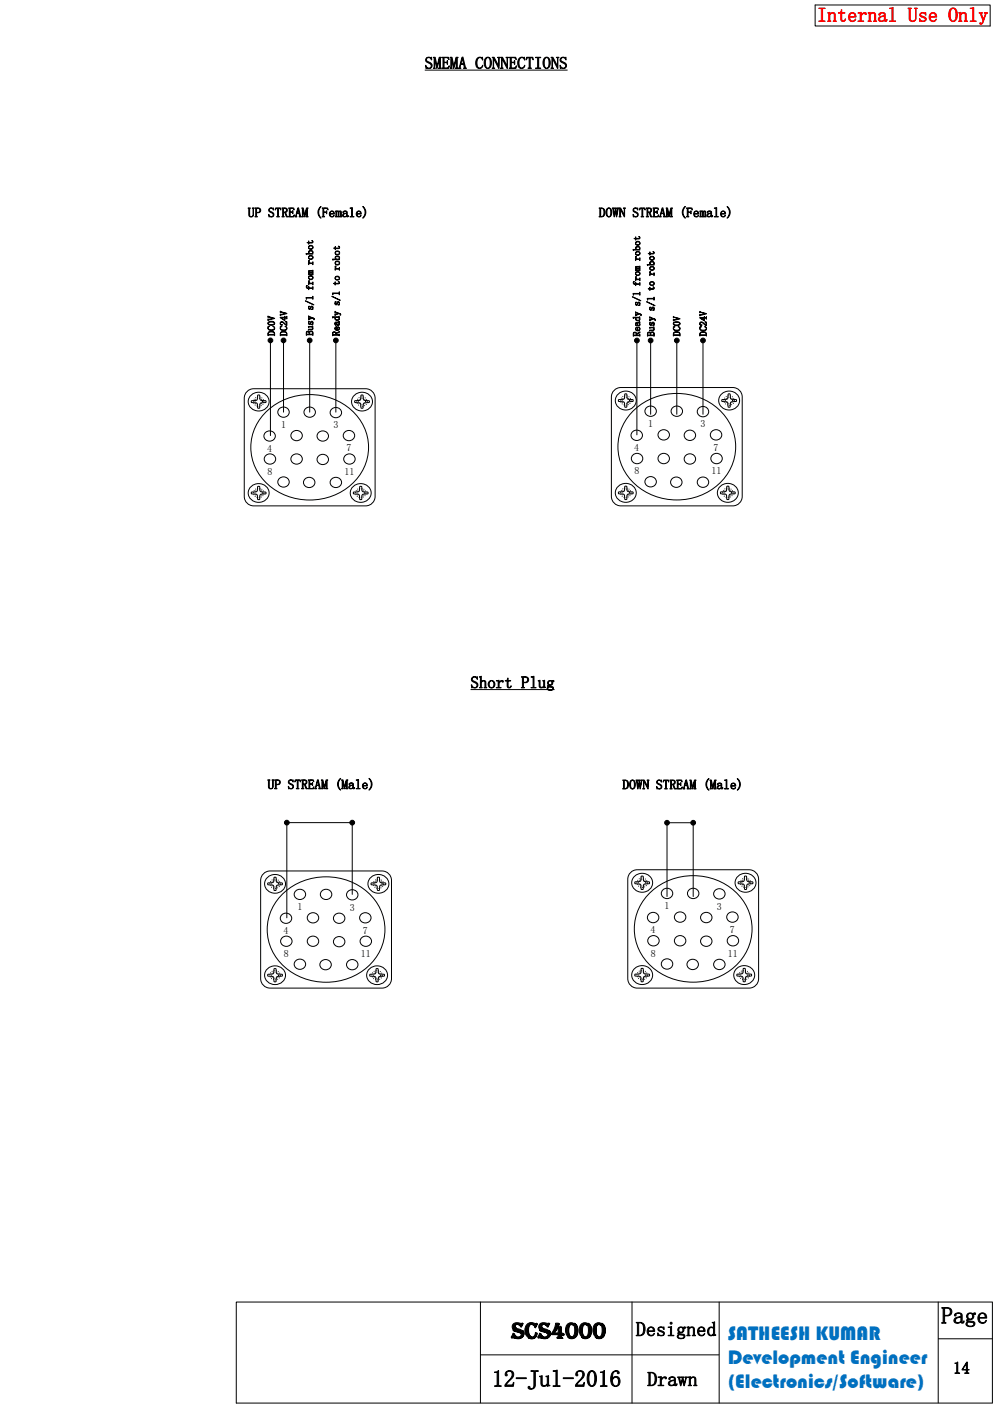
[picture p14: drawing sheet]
<svg xmlns="http://www.w3.org/2000/svg" width="210mm" height="297mm" viewBox="0 0 210 297" stroke-linecap="round" stroke-linejoin="round" font-family="sans-serif">
<defs><g id="words">
<g font-size="4.9">
<text x="199.2" y="280">Page</text>
<text x="108.2" y="283.1">scs4000</text>
<text x="104.1" y="293.3">12-Jul-2016</text>
</g>
<text font-size="4.2" fill="#f00" x="172.9" y="4.6">Internal Use Only</text>
<g font-size="4.2">
<text x="134.5" y="282.6">Designed</text>
<text x="137" y="293.2">Drawn</text>
</g>
<g font-size="4.2" fill="#0070c0">
<text x="154" y="283.3">SATHEESH KUMAR</text>
<text x="154" y="288.4">Development Engineer</text>
<text x="154" y="293.5">(Electronics/Software)</text>
</g>
<g font-size="3.5">
<text x="89.9" y="14.5">SMEMA CONNECTIONS</text>
<text x="99.6" y="145.6">Short Plug</text>
<text x="201.7" y="290.5">14</text>
</g>
<g font-size="2.8">
<text x="52.5" y="45.9">UP STREAM (Female)</text>
<text x="126.7" y="45.9">DOWN STREAM (Female)</text>
<text x="56.6" y="166.9">UP STREAM (Male)</text>
<text x="131.7" y="166.9">DOWN STREAM (Male)</text>
</g>
<g font-size="2.1">
<text x="58.1" y="71" transform="rotate(-90 58.1 71)">DC0V</text>
<text x="60.7" y="71.1" transform="rotate(-90 60.7 71.1)">DC24V</text>
<text x="66.3" y="71" transform="rotate(-90 66.3 71)">Busy s/l from robot</text>
<text x="71.8" y="71.1" transform="rotate(-90 71.8 71.1)">Ready s/l to robot</text>
<text x="135.5" y="71.2" transform="rotate(-90 135.5 71.2)">Ready s/l from robot</text>
<text x="138.5" y="71.2" transform="rotate(-90 138.5 71.2)">Busy s/l to robot</text>
<text x="143.9" y="71.1" transform="rotate(-90 143.9 71.1)">DC0V</text>
<text x="149.5" y="71.1" transform="rotate(-90 149.5 71.1)">DC24V</text>
<text x="56.5" y="95.6">4</text>
<text x="59.5" y="90.5">1</text>
<text x="70.5" y="90.6">3</text>
<text x="73.3" y="95.5">7</text>
<text x="134.2" y="95.4">4</text>
<text x="137.2" y="90.3">1</text>
<text x="148.2" y="90.4">3</text>
<text x="151" y="95.3">7</text>
<text x="56.6" y="100.4">8</text>
<text x="72.9" y="100.4">11</text>
<text x="134.3" y="100.3">8</text>
<text x="150.6" y="100.3">11</text>
<text x="60" y="197.6">4</text>
<text x="62.9" y="192.5">1</text>
<text x="74" y="192.6">3</text>
<text x="76.8" y="197.5">7</text>
<text x="137.7" y="197.4">4</text>
<text x="140.6" y="192.3">1</text>
<text x="151.7" y="192.4">3</text>
<text x="154.5" y="197.3">7</text>
<text x="60.1" y="202.4">8</text>
<text x="76.4" y="202.4">11</text>
<text x="137.7" y="202.3">8</text>
<text x="154" y="202.3">11</text>
</g>
</g></defs>
<path d="M52.3 82.8l.9-.5 .5-.1h23.7a2 2 0 0 1 2 2v20.8a2 2 0 0 1-2 2h-23.7a2 2 0 0 1-2-2v-20.8l.1-.5z" fill="none" stroke="#000" stroke-width=".21"/>
<path d="M59 86.5a1.15 1.15 0 0 1 1.7-.2 1.15 1.15 0 0 1 0 1.8 1.15 1.15 0 0 1-1.5-.1 1.15 1.15 0 0 1-.2-1.5z" fill-rule="evenodd" fill="#fff"/>
<path d="M59 86.5a1.15 1.15 0 0 1 1.7-.2 1.15 1.15 0 0 1 0 1.8 1.15 1.15 0 0 1-1.5-.1 1.15 1.15 0 0 1-.2-1.5z" fill="none" stroke="#000" stroke-width=".21"/>
<path d="M64.6 86.5a1.15 1.15 0 0 1 1.7-.2 1.15 1.15 0 0 1-.1 1.8 1.15 1.15 0 0 1-1.4-.1 1.15 1.15 0 0 1-.2-1.5z" fill-rule="evenodd" fill="#fff"/>
<path d="M64.6 86.5a1.15 1.15 0 0 1 1.7-.2 1.15 1.15 0 0 1-.1 1.8 1.15 1.15 0 0 1-1.4-.1 1.15 1.15 0 0 1-.2-1.5z" fill="none" stroke="#000" stroke-width=".21"/>
<path d="M70.1 86.6a1.15 1.15 0 0 1 1.7-.2 1.15 1.15 0 0 1 0 1.7 1.15 1.15 0 0 1-1.5 0 1.15 1.15 0 0 1-.2-1.5z" fill-rule="evenodd" fill="#fff"/>
<path d="M70.1 86.6a1.15 1.15 0 0 1 1.7-.2 1.15 1.15 0 0 1 0 1.7 1.15 1.15 0 0 1-1.5 0 1.15 1.15 0 0 1-.2-1.5z" fill="none" stroke="#000" stroke-width=".21"/>
<path d="M61.8 91.5a1.15 1.15 0 0 1 1.7-.2 1.15 1.15 0 0 1 0 1.7 1.15 1.15 0 0 1-1.5 0 1.15 1.15 0 0 1-.2-1.5z" fill-rule="evenodd" fill="#fff"/>
<path d="M61.8 91.5a1.15 1.15 0 0 1 1.7-.2 1.15 1.15 0 0 1 0 1.7 1.15 1.15 0 0 1-1.5 0 1.15 1.15 0 0 1-.2-1.5z" fill="none" stroke="#000" stroke-width=".21"/>
<path d="M67.3 91.6a1.15 1.15 0 0 1 1.7-.2 1.15 1.15 0 0 1 0 1.7 1.15 1.15 0 0 1-1.5 0 1.15 1.15 0 0 1-.2-1.5z" fill-rule="evenodd" fill="#fff"/>
<path d="M67.3 91.6a1.15 1.15 0 0 1 1.7-.2 1.15 1.15 0 0 1 0 1.7 1.15 1.15 0 0 1-1.5 0 1.15 1.15 0 0 1-.2-1.5z" fill="none" stroke="#000" stroke-width=".21"/>
<path d="M56.1 91.6a1.15 1.15 0 0 1 1.7-.2 1.15 1.15 0 0 1 0 1.7 1.15 1.15 0 0 1-1.5 0 1.15 1.15 0 0 1-.2-1.5z" fill-rule="evenodd" fill="#fff"/>
<path d="M56.1 91.6a1.15 1.15 0 0 1 1.7-.2 1.15 1.15 0 0 1 0 1.7 1.15 1.15 0 0 1-1.5 0 1.15 1.15 0 0 1-.2-1.5z" fill="none" stroke="#000" stroke-width=".21"/>
<path d="M72.9 91.5a1.15 1.15 0 0 1 1.7-.2 1.15 1.15 0 0 1 0 1.7 1.15 1.15 0 0 1-1.5 0 1.15 1.15 0 0 1-.2-1.5z" fill-rule="evenodd" fill="#fff"/>
<path d="M72.9 91.5a1.15 1.15 0 0 1 1.7-.2 1.15 1.15 0 0 1 0 1.7 1.15 1.15 0 0 1-1.5 0 1.15 1.15 0 0 1-.2-1.5z" fill="none" stroke="#000" stroke-width=".21"/>
<path d="M56.1 96.4a1.15 1.15 0 0 1 1.8-.2 1.15 1.15 0 0 1-.1 1.8 1.15 1.15 0 0 1-1.4-.1 1.15 1.15 0 0 1-.3-1.5z" fill-rule="evenodd" fill="#fff"/>
<path d="M56.1 96.4a1.15 1.15 0 0 1 1.8-.2 1.15 1.15 0 0 1-.1 1.8 1.15 1.15 0 0 1-1.4-.1 1.15 1.15 0 0 1-.3-1.5z" fill="none" stroke="#000" stroke-width=".21"/>
<path d="M61.8 96.4a1.15 1.15 0 0 1 1.7-.2 1.15 1.15 0 0 1 0 1.8 1.15 1.15 0 0 1-1.5-.1 1.15 1.15 0 0 1-.2-1.5z" fill-rule="evenodd" fill="#fff"/>
<path d="M61.8 96.4a1.15 1.15 0 0 1 1.7-.2 1.15 1.15 0 0 1 0 1.8 1.15 1.15 0 0 1-1.5-.1 1.15 1.15 0 0 1-.2-1.5z" fill="none" stroke="#000" stroke-width=".21"/>
<path d="M67.3 96.5a1.15 1.15 0 0 1 1.7-.2 1.15 1.15 0 0 1 0 1.8 1.15 1.15 0 0 1-1.5-.1 1.15 1.15 0 0 1-.2-1.5z" fill-rule="evenodd" fill="#fff"/>
<path d="M67.3 96.5a1.15 1.15 0 0 1 1.7-.2 1.15 1.15 0 0 1 0 1.8 1.15 1.15 0 0 1-1.5-.1 1.15 1.15 0 0 1-.2-1.5z" fill="none" stroke="#000" stroke-width=".21"/>
<path d="M73 96.4a1.15 1.15 0 0 1 1.7-.2 1.15 1.15 0 0 1 0 1.8 1.15 1.15 0 0 1-1.5-.1 1.15 1.15 0 0 1-.2-1.5z" fill-rule="evenodd" fill="#fff"/>
<path d="M73 96.4a1.15 1.15 0 0 1 1.7-.2 1.15 1.15 0 0 1 0 1.8 1.15 1.15 0 0 1-1.5-.1 1.15 1.15 0 0 1-.2-1.5z" fill="none" stroke="#000" stroke-width=".21"/>
<path d="M59 101.3a1.14 1.14 0 0 1 1.9-.1 1.14 1.14 0 0 1-.5 1.8 1.12 1.12 0 0 1-1.3-.3 1.12 1.12 0 0 1-.1-1.4z" fill-rule="evenodd" fill="#fff"/>
<path d="M59 101.3a1.14 1.14 0 0 1 1.9-.1 1.14 1.14 0 0 1-.5 1.8 1.12 1.12 0 0 1-1.3-.3 1.12 1.12 0 0 1-.1-1.4z" fill="none" stroke="#000" stroke-width=".21"/>
<path d="M64.5 101.4a1.15 1.15 0 0 1 1.7-.2 1.15 1.15 0 0 1-.1 1.7 1.15 1.15 0 0 1-1.4 0 1.15 1.15 0 0 1-.2-1.5z" fill-rule="evenodd" fill="#fff"/>
<path d="M64.5 101.4a1.15 1.15 0 0 1 1.7-.2 1.15 1.15 0 0 1-.1 1.7 1.15 1.15 0 0 1-1.4 0 1.15 1.15 0 0 1-.2-1.5z" fill="none" stroke="#000" stroke-width=".21"/>
<path d="M70.1 101.4a1.15 1.15 0 0 1 1.7-.2 1.15 1.15 0 0 1 0 1.7 1.15 1.15 0 0 1-1.5 0 1.15 1.15 0 0 1-.2-1.5z" fill-rule="evenodd" fill="#fff"/>
<path d="M55.8 87.6a13.2 13.2 0 0 1 20.9 2.1 10.7 10.7 0 0 1-5.7 14.9 13.1 13.1 0 0 1-16.7-5.1 10.2 10.2 0 0 1 1.5-11.9zM70.1 101.4a1.15 1.15 0 0 1 1.7-.2 1.15 1.15 0 0 1 0 1.7 1.15 1.15 0 0 1-1.5 0 1.15 1.15 0 0 1-.2-1.5z" fill="none" stroke="#000" stroke-width=".21"/>
<path d="M53.2 83.5a2.19 2.19 0 0 1 2.5-.3 2.19 2.19 0 0 1 1.2 2.3 2.21 2.21 0 0 1-2.6 1.4 2.21 2.21 0 0 1-1.7-2.5z" fill-rule="evenodd" fill="#fff"/>
<path d="M53.2 83.5a2.19 2.19 0 0 1 2.5-.3 2.19 2.19 0 0 1 1.2 2.3 2.21 2.21 0 0 1-2.6 1.4 2.21 2.21 0 0 1-1.7-2.5zM53.2 84.8l1.2-.2 .1-1 .3-.1 .2 .1 .1 1 1.1 .2 .1 .2-1.2 .3-.1 1-.3 .1-.2-.1-.1-1-1.2-.2z" fill="none" stroke="#000" stroke-width=".21"/>
<g fill="none" stroke="#000" stroke-width=".21" stroke-dasharray="0 .4">
<path d="M53.8 84.4a1.04 1.04 0 0 1 1.8 0 1.04 1.04 0 0 1-.9 1.5 1 1 0 0 1-.9-.5 1 1 0 0 1 0-1z"/>
<circle cx="54.8" cy="85" r=".74"/>
</g>
<path d="M53.2 102.9a2.19 2.19 0 0 1 2.5-.4 2.19 2.19 0 0 1 1.2 2.3 2.21 2.21 0 0 1-2.6 1.4 2.21 2.21 0 0 1-1.7-2.5z" fill-rule="evenodd" fill="#fff"/>
<path d="M53.2 102.9a2.19 2.19 0 0 1 2.5-.4 2.19 2.19 0 0 1 1.2 2.3 2.21 2.21 0 0 1-2.6 1.4 2.21 2.21 0 0 1-1.7-2.5zM53.2 104.1l1.2-.2 .1-1h.3h.2l.1 1 1.1 .2 .1 .2-1.2 .3-.1 1-.3 .1-.2-.1-.1-1-1.2-.1z" fill="none" stroke="#000" stroke-width=".21"/>
<g fill="none" stroke="#000" stroke-width=".21" stroke-dasharray="0 .4">
<path d="M53.8 103.7a1.04 1.04 0 0 1 1.8 0 1.04 1.04 0 0 1-.9 1.6 1 1 0 0 1-.9-.5 1 1 0 0 1 0-1.1z"/>
<circle cx="54.8" cy="104.3" r=".74"/>
</g>
<path d="M74.8 102.9a2.19 2.19 0 0 1 2.5-.4 2.19 2.19 0 0 1 1.2 2.3 2.21 2.21 0 0 1-2.6 1.4 2.21 2.21 0 0 1-1.7-2.5z" fill-rule="evenodd" fill="#fff"/>
<path d="M74.8 102.9a2.19 2.19 0 0 1 2.5-.4 2.19 2.19 0 0 1 1.2 2.3 2.21 2.21 0 0 1-2.6 1.4 2.21 2.21 0 0 1-1.7-2.5zM74.8 104.1l1.2-.2 .1-1h.3h.2l.1 1 1.1 .2 .1 .2-1.2 .3-.1 1-.3 .1-.2-.1-.1-1-1.2-.1z" fill="none" stroke="#000" stroke-width=".21"/>
<g fill="none" stroke="#000" stroke-width=".21" stroke-dasharray="0 .4">
<path d="M75.4 103.7a1.04 1.04 0 0 1 1.8 0 1.04 1.04 0 0 1-.9 1.6 1 1 0 0 1-.9-.5 1 1 0 0 1 0-1.1z"/>
<circle cx="76.4" cy="104.3" r=".74"/>
</g>
<path d="M75 83.5a2.19 2.19 0 0 1 2.6-.3 2.19 2.19 0 0 1 1.1 2.3 2.21 2.21 0 0 1-2.6 1.4 2.21 2.21 0 0 1-1.6-2.5z" fill-rule="evenodd" fill="#fff"/>
<g fill="none" stroke="#000" stroke-width=".21">
<path d="M57.2 72v20.1M60 72v15.2M65.5 72v15.2M71.1 72v15.2M75 83.5a2.19 2.19 0 0 1 2.6-.3 2.19 2.19 0 0 1 1.1 2.3 2.21 2.21 0 0 1-2.6 1.4 2.21 2.21 0 0 1-1.6-2.5zM75.1 84.8l1.1-.2 .2-1 .3-.1 .1 .1 .2 1 1.1 .2 .1 .2-1.2 .3-.2 1-.3 .1-.1-.1-.2-1-1.1-.2z"/>
<circle cx="57.2" cy="72" r=".5"/>
<circle cx="60" cy="72" r=".5"/>
<circle cx="65.5" cy="72" r=".5"/>
<circle cx="71.1" cy="72" r=".5"/>
</g>
<g fill="none" stroke="#000" stroke-width=".21" stroke-dasharray="0 .4">
<path d="M75.7 84.4a1.04 1.04 0 0 1 1.8 0 1.04 1.04 0 0 1-.9 1.5 1 1 0 0 1-.9-.5 1 1 0 0 1 0-1z"/>
<circle cx="76.6" cy="85" r=".74"/>
</g>
<g fill="#000">
<circle cx="57.2" cy="72" r=".5"/>
<circle cx="60" cy="72" r=".5"/>
<circle cx="65.5" cy="72" r=".5"/>
<circle cx="71.1" cy="72" r=".5"/>
</g>
<path d="M130 82.6l.8-.6h.6h23.7a2 2 0 0 1 2 2v21a2 2 0 0 1-2 2h-23.7a2 2 0 0 1-2-2v-21v-.6z" fill-rule="evenodd" fill="#fff"/>
<path d="M130 82.6l.8-.6h.6h23.7a2 2 0 0 1 2 2v21a2 2 0 0 1-2 2h-23.7a2 2 0 0 1-2-2v-21v-.6z" fill="none" stroke="#000" stroke-width=".21"/>
<path d="M136.7 86.3a1.15 1.15 0 0 1 2 .1 1.15 1.15 0 0 1-1 1.7 1.1 1.1 0 0 1-1.1-.6 1.1 1.1 0 0 1 .1-1.2z" fill-rule="evenodd" fill="#fff"/>
<path d="M136.7 86.3a1.15 1.15 0 0 1 2 .1 1.15 1.15 0 0 1-1 1.7 1.1 1.1 0 0 1-1.1-.6 1.1 1.1 0 0 1 .1-1.2z" fill="none" stroke="#000" stroke-width=".21"/>
<path d="M142.2 86.3a1.15 1.15 0 0 1 2 .1 1.15 1.15 0 0 1-1 1.7 1.1 1.1 0 0 1-1-.6 1.1 1.1 0 0 1 0-1.2z" fill-rule="evenodd" fill="#fff"/>
<path d="M142.2 86.3a1.15 1.15 0 0 1 2 .1 1.15 1.15 0 0 1-1 1.7 1.1 1.1 0 0 1-1-.6 1.1 1.1 0 0 1 0-1.2z" fill="none" stroke="#000" stroke-width=".21"/>
<path d="M147.8 86.4a1.15 1.15 0 0 1 2 .1 1.15 1.15 0 0 1-1 1.7 1.1 1.1 0 0 1-1.1-.6 1.1 1.1 0 0 1 .1-1.2z" fill-rule="evenodd" fill="#fff"/>
<path d="M147.8 86.4a1.15 1.15 0 0 1 2 .1 1.15 1.15 0 0 1-1 1.7 1.1 1.1 0 0 1-1.1-.6 1.1 1.1 0 0 1 .1-1.2z" fill="none" stroke="#000" stroke-width=".21"/>
<path d="M139.5 91.3a1.15 1.15 0 0 1 2 .1 1.15 1.15 0 0 1-1 1.7 1.1 1.1 0 0 1-1.1-.6 1.1 1.1 0 0 1 .1-1.2z" fill-rule="evenodd" fill="#fff"/>
<path d="M139.5 91.3a1.15 1.15 0 0 1 2 .1 1.15 1.15 0 0 1-1 1.7 1.1 1.1 0 0 1-1.1-.6 1.1 1.1 0 0 1 .1-1.2z" fill="none" stroke="#000" stroke-width=".21"/>
<path d="M145 91.4a1.15 1.15 0 0 1 2 .1 1.15 1.15 0 0 1-1 1.7 1.1 1.1 0 0 1-1.1-.6 1.1 1.1 0 0 1 .1-1.2z" fill-rule="evenodd" fill="#fff"/>
<path d="M145 91.4a1.15 1.15 0 0 1 2 .1 1.15 1.15 0 0 1-1 1.7 1.1 1.1 0 0 1-1.1-.6 1.1 1.1 0 0 1 .1-1.2z" fill="none" stroke="#000" stroke-width=".21"/>
<path d="M133.8 91.4a1.15 1.15 0 0 1 1.9 .1 1.15 1.15 0 0 1-1 1.7 1.1 1.1 0 0 1-1-.6 1.1 1.1 0 0 1 .1-1.2z" fill-rule="evenodd" fill="#fff"/>
<path d="M133.8 91.4a1.15 1.15 0 0 1 1.9 .1 1.15 1.15 0 0 1-1 1.7 1.1 1.1 0 0 1-1-.6 1.1 1.1 0 0 1 .1-1.2z" fill="none" stroke="#000" stroke-width=".21"/>
<path d="M150.5 91.3a1.15 1.15 0 0 1 2 .1 1.15 1.15 0 0 1-1 1.7 1.1 1.1 0 0 1-1-.6 1.1 1.1 0 0 1 0-1.2z" fill-rule="evenodd" fill="#fff"/>
<path d="M150.5 91.3a1.15 1.15 0 0 1 2 .1 1.15 1.15 0 0 1-1 1.7 1.1 1.1 0 0 1-1-.6 1.1 1.1 0 0 1 0-1.2z" fill="none" stroke="#000" stroke-width=".21"/>
<path d="M133.8 96.3a1.15 1.15 0 0 1 2 .1 1.15 1.15 0 0 1-1 1.7 1.1 1.1 0 0 1-1-.6 1.1 1.1 0 0 1 0-1.2z" fill-rule="evenodd" fill="#fff"/>
<path d="M133.8 96.3a1.15 1.15 0 0 1 2 .1 1.15 1.15 0 0 1-1 1.7 1.1 1.1 0 0 1-1-.6 1.1 1.1 0 0 1 0-1.2z" fill="none" stroke="#000" stroke-width=".21"/>
<path d="M139.5 96.3a1.15 1.15 0 0 1 2 .1 1.15 1.15 0 0 1-1 1.7 1.1 1.1 0 0 1-1.1-.6 1.1 1.1 0 0 1 .1-1.2z" fill-rule="evenodd" fill="#fff"/>
<path d="M139.5 96.3a1.15 1.15 0 0 1 2 .1 1.15 1.15 0 0 1-1 1.7 1.1 1.1 0 0 1-1.1-.6 1.1 1.1 0 0 1 .1-1.2z" fill="none" stroke="#000" stroke-width=".21"/>
<path d="M145 96.4a1.14 1.14 0 0 1 2 .1 1.14 1.14 0 0 1-1 1.7 1.1 1.1 0 0 1-1.1-.6 1.1 1.1 0 0 1 .1-1.2z" fill-rule="evenodd" fill="#fff"/>
<path d="M145 96.4a1.14 1.14 0 0 1 2 .1 1.14 1.14 0 0 1-1 1.7 1.1 1.1 0 0 1-1.1-.6 1.1 1.1 0 0 1 .1-1.2z" fill="none" stroke="#000" stroke-width=".21"/>
<path d="M150.7 96.3a1.15 1.15 0 0 1 1.9 .1 1.15 1.15 0 0 1-1 1.7 1.1 1.1 0 0 1-1-.6 1.1 1.1 0 0 1 .1-1.2z" fill-rule="evenodd" fill="#fff"/>
<path d="M150.7 96.3a1.15 1.15 0 0 1 1.9 .1 1.15 1.15 0 0 1-1 1.7 1.1 1.1 0 0 1-1-.6 1.1 1.1 0 0 1 .1-1.2z" fill="none" stroke="#000" stroke-width=".21"/>
<path d="M136.7 101.3a1.14 1.14 0 0 1 2 0 1.14 1.14 0 0 1-1 1.7 1.1 1.1 0 0 1-1.1-.6 1.1 1.1 0 0 1 .1-1.1z" fill-rule="evenodd" fill="#fff"/>
<path d="M136.7 101.3a1.14 1.14 0 0 1 2 0 1.14 1.14 0 0 1-1 1.7 1.1 1.1 0 0 1-1.1-.6 1.1 1.1 0 0 1 .1-1.1z" fill="none" stroke="#000" stroke-width=".21"/>
<path d="M142.1 101.3a1.15 1.15 0 0 1 2 .1 1.15 1.15 0 0 1-1 1.7 1.1 1.1 0 0 1-1-.6 1.1 1.1 0 0 1 0-1.2z" fill-rule="evenodd" fill="#fff"/>
<path d="M142.1 101.3a1.15 1.15 0 0 1 2 .1 1.15 1.15 0 0 1-1 1.7 1.1 1.1 0 0 1-1-.6 1.1 1.1 0 0 1 0-1.2z" fill="none" stroke="#000" stroke-width=".21"/>
<path d="M147.8 101.3a1.15 1.15 0 0 1 2 .1 1.15 1.15 0 0 1-1 1.7 1.1 1.1 0 0 1-1.1-.6 1.1 1.1 0 0 1 .1-1.2z" fill-rule="evenodd" fill="#fff"/>
<path d="M134.4 86.5a13.2 13.2 0 0 1 20 3 10.8 10.8 0 0 1-5.7 15.1 13 13 0 0 1-17.2-6.3 10.5 10.5 0 0 1 2.9-11.8zM147.8 101.3a1.15 1.15 0 0 1 2 .1 1.15 1.15 0 0 1-1 1.7 1.1 1.1 0 0 1-1.1-.6 1.1 1.1 0 0 1 .1-1.2z" fill="none" stroke="#000" stroke-width=".21"/>
<path d="M130.9 83.3a2.15 2.15 0 0 1 2.7-.3 2.15 2.15 0 0 1 .7 2.7 2.21 2.21 0 0 1-2.6 .9 2.21 2.21 0 0 1-1.4-2.4z" fill-rule="evenodd" fill="#fff"/>
<path d="M130.9 83.3a2.15 2.15 0 0 1 2.7-.3 2.15 2.15 0 0 1 .7 2.7 2.21 2.21 0 0 1-2.6 .9 2.21 2.21 0 0 1-1.4-2.4zM130.9 84.5l1.1-.1 .2-1 .3-.1 .1 .1 .2 1 1.1 .1 .1 .3-.1 .1-1.1 .2-.2 1h-.3h-.1l-.2-1-1.1-.2z" fill="none" stroke="#000" stroke-width=".21"/>
<g fill="none" stroke="#000" stroke-width=".21" stroke-dasharray="0 .4">
<path d="M131.5 84.1a1.09 1.09 0 0 1 1.7-.2 1.09 1.09 0 0 1 0 1.6 1.09 1.09 0 0 1-1.7-.2 .92 .92 0 0 1 0-1.2z"/>
<circle cx="132.5" cy="84.7" r=".75"/>
</g>
<path d="M130.9 102.8a2.15 2.15 0 0 1 2.7-.2 2.15 2.15 0 0 1 .7 2.7 2.21 2.21 0 0 1-2.6 .8 2.21 2.21 0 0 1-1.4-2.4z" fill-rule="evenodd" fill="#fff"/>
<path d="M130.9 102.8a2.15 2.15 0 0 1 2.7-.2 2.15 2.15 0 0 1 .7 2.7 2.21 2.21 0 0 1-2.6 .8 2.21 2.21 0 0 1-1.4-2.4zM130.9 104l1.1-.1 .2-1 .3-.1 .1 .1 .2 1 1.1 .1 .1 .3-.1 .1-1.1 .2-.2 1-.3 .1-.1-.1-.2-1-1.1-.2z" fill="none" stroke="#000" stroke-width=".21"/>
<g fill="none" stroke="#000" stroke-width=".21" stroke-dasharray="0 .4">
<circle cx="132.5" cy="104.3" r=".75"/>
<circle cx="132.5" cy="104.3" r="1.06"/>
</g>
<path d="M152.5 102.8a2.15 2.15 0 0 1 2.7-.2 2.15 2.15 0 0 1 .7 2.7 2.21 2.21 0 0 1-2.6 .8 2.21 2.21 0 0 1-1.4-2.4z" fill-rule="evenodd" fill="#fff"/>
<path d="M152.5 102.8a2.15 2.15 0 0 1 2.7-.2 2.15 2.15 0 0 1 .7 2.7 2.21 2.21 0 0 1-2.6 .8 2.21 2.21 0 0 1-1.4-2.4zM152.5 104l1.1-.1 .2-1 .3-.1 .1 .1 .2 1 1.1 .1 .1 .3-.1 .1-1.1 .2-.2 1-.3 .1-.1-.1-.2-1-1.1-.2z" fill="none" stroke="#000" stroke-width=".21"/>
<g fill="none" stroke="#000" stroke-width=".21" stroke-dasharray="0 .4">
<circle cx="154" cy="104.3" r=".75"/>
<circle cx="154.1" cy="104.3" r="1.06"/>
</g>
<path d="M152.7 83.3a2.15 2.15 0 0 1 2.8-.3 2.15 2.15 0 0 1 .7 2.7 2.21 2.21 0 0 1-2.6 .9 2.21 2.21 0 0 1-1.4-2.4z" fill-rule="evenodd" fill="#fff"/>
<g fill="none" stroke="#000" stroke-width=".21">
<path d="M89.9 14.8h30.2M134.8 72v20M137.7 72v15.6M143.2 72v15.6M148.8 72v15.6M152.7 83.3a2.15 2.15 0 0 1 2.8-.3 2.15 2.15 0 0 1 .7 2.7 2.21 2.21 0 0 1-2.6 .9 2.21 2.21 0 0 1-1.4-2.4zM152.8 84.5l1.1-.1 .2-1 .3-.1 .1 .1 .2 1 1.1 .1 .1 .3-.1 .1-1.1 .2-.2 1h-.3h-.1l-.2-1-1.1-.2z"/>
<circle cx="134.8" cy="72" r=".5"/>
<circle cx="137.7" cy="72" r=".5"/>
<circle cx="143.2" cy="72" r=".5"/>
<circle cx="148.8" cy="72" r=".5"/>
</g>
<g fill="none" stroke="#000" stroke-width=".21" stroke-dasharray="0 .4">
<path d="M153.4 84.1a1.09 1.09 0 0 1 1.6-.2 1.09 1.09 0 0 1 0 1.6 1.09 1.09 0 0 1-1.6-.2 .92 .92 0 0 1 0-1.2z"/>
<circle cx="154.3" cy="84.7" r=".75"/>
</g>
<g fill="#000">
<circle cx="134.8" cy="72" r=".5"/>
<circle cx="137.7" cy="72" r=".5"/>
<circle cx="143.2" cy="72" r=".5"/>
<circle cx="148.8" cy="72" r=".5"/>
</g>
<path d="M55.7 184.8l.9-.5 .6-.1h23.6a2 2 0 0 1 2 2v20.8a2 2 0 0 1-2 2h-23.6a2 2 0 0 1-2-2v-20.8v-.5z" fill-rule="evenodd" fill="#fff"/>
<path d="M55.7 184.8l.9-.5 .6-.1h23.6a2 2 0 0 1 2 2v20.8a2 2 0 0 1-2 2h-23.6a2 2 0 0 1-2-2v-20.8v-.5z" fill="none" stroke="#000" stroke-width=".21"/>
<path d="M62.5 188.5a1.15 1.15 0 0 1 1.7-.2 1.15 1.15 0 0 1 0 1.8 1.15 1.15 0 0 1-1.5-.1 1.15 1.15 0 0 1-.2-1.5z" fill-rule="evenodd" fill="#fff"/>
<path d="M62.5 188.5a1.15 1.15 0 0 1 1.7-.2 1.15 1.15 0 0 1 0 1.8 1.15 1.15 0 0 1-1.5-.1 1.15 1.15 0 0 1-.2-1.5z" fill="none" stroke="#000" stroke-width=".21"/>
<path d="M68 188.5a1.15 1.15 0 0 1 1.7-.2 1.15 1.15 0 0 1 0 1.8 1.15 1.15 0 0 1-1.5-.1 1.15 1.15 0 0 1-.2-1.5z" fill-rule="evenodd" fill="#fff"/>
<path d="M68 188.5a1.15 1.15 0 0 1 1.7-.2 1.15 1.15 0 0 1 0 1.8 1.15 1.15 0 0 1-1.5-.1 1.15 1.15 0 0 1-.2-1.5z" fill="none" stroke="#000" stroke-width=".21"/>
<path d="M73.6 188.6a1.15 1.15 0 0 1 1.7-.2 1.15 1.15 0 0 1 0 1.7 1.15 1.15 0 0 1-1.5 0 1.15 1.15 0 0 1-.2-1.5z" fill-rule="evenodd" fill="#fff"/>
<path d="M73.6 188.6a1.15 1.15 0 0 1 1.7-.2 1.15 1.15 0 0 1 0 1.7 1.15 1.15 0 0 1-1.5 0 1.15 1.15 0 0 1-.2-1.5z" fill="none" stroke="#000" stroke-width=".21"/>
<path d="M65.3 193.5a1.15 1.15 0 0 1 1.7-.2 1.15 1.15 0 0 1-.1 1.7 1.15 1.15 0 0 1-1.4 0 1.15 1.15 0 0 1-.2-1.5z" fill-rule="evenodd" fill="#fff"/>
<path d="M65.3 193.5a1.15 1.15 0 0 1 1.7-.2 1.15 1.15 0 0 1-.1 1.7 1.15 1.15 0 0 1-1.4 0 1.15 1.15 0 0 1-.2-1.5z" fill="none" stroke="#000" stroke-width=".21"/>
<path d="M70.8 193.6a1.15 1.15 0 0 1 1.7-.2 1.15 1.15 0 0 1 0 1.7 1.15 1.15 0 0 1-1.5 0 1.15 1.15 0 0 1-.2-1.5z" fill-rule="evenodd" fill="#fff"/>
<path d="M70.8 193.6a1.15 1.15 0 0 1 1.7-.2 1.15 1.15 0 0 1 0 1.7 1.15 1.15 0 0 1-1.5 0 1.15 1.15 0 0 1-.2-1.5z" fill="none" stroke="#000" stroke-width=".21"/>
<path d="M59.5 193.6a1.14 1.14 0 0 1 1.9-.1 1.14 1.14 0 0 1-.5 1.8 1.12 1.12 0 0 1-1.3-.4 1.12 1.12 0 0 1-.1-1.3z" fill-rule="evenodd" fill="#fff"/>
<path d="M59.5 193.6a1.14 1.14 0 0 1 1.9-.1 1.14 1.14 0 0 1-.5 1.8 1.12 1.12 0 0 1-1.3-.4 1.12 1.12 0 0 1-.1-1.3z" fill="none" stroke="#000" stroke-width=".21"/>
<path d="M76.3 193.5a1.15 1.15 0 0 1 1.7-.2 1.15 1.15 0 0 1 0 1.7 1.15 1.15 0 0 1-1.5 0 1.15 1.15 0 0 1-.2-1.5z" fill-rule="evenodd" fill="#fff"/>
<path d="M76.3 193.5a1.15 1.15 0 0 1 1.7-.2 1.15 1.15 0 0 1 0 1.7 1.15 1.15 0 0 1-1.5 0 1.15 1.15 0 0 1-.2-1.5z" fill="none" stroke="#000" stroke-width=".21"/>
<path d="M59.6 198.4a1.15 1.15 0 0 1 1.7-.2 1.15 1.15 0 0 1 0 1.8 1.15 1.15 0 0 1-1.5-.1 1.15 1.15 0 0 1-.2-1.5z" fill-rule="evenodd" fill="#fff"/>
<path d="M59.6 198.4a1.15 1.15 0 0 1 1.7-.2 1.15 1.15 0 0 1 0 1.8 1.15 1.15 0 0 1-1.5-.1 1.15 1.15 0 0 1-.2-1.5z" fill="none" stroke="#000" stroke-width=".21"/>
<path d="M65.3 198.4a1.15 1.15 0 0 1 1.7-.2 1.15 1.15 0 0 1-.1 1.8 1.15 1.15 0 0 1-1.4-.1 1.15 1.15 0 0 1-.2-1.5z" fill-rule="evenodd" fill="#fff"/>
<path d="M65.3 198.4a1.15 1.15 0 0 1 1.7-.2 1.15 1.15 0 0 1-.1 1.8 1.15 1.15 0 0 1-1.4-.1 1.15 1.15 0 0 1-.2-1.5z" fill="none" stroke="#000" stroke-width=".21"/>
<path d="M70.8 198.5a1.15 1.15 0 0 1 1.7-.2 1.15 1.15 0 0 1 0 1.8 1.15 1.15 0 0 1-1.5-.1 1.15 1.15 0 0 1-.2-1.5z" fill-rule="evenodd" fill="#fff"/>
<path d="M70.8 198.5a1.15 1.15 0 0 1 1.7-.2 1.15 1.15 0 0 1 0 1.8 1.15 1.15 0 0 1-1.5-.1 1.15 1.15 0 0 1-.2-1.5z" fill="none" stroke="#000" stroke-width=".21"/>
<path d="M76.4 198.4a1.15 1.15 0 0 1 1.8-.2 1.15 1.15 0 0 1-.1 1.8 1.15 1.15 0 0 1-1.5-.1 1.15 1.15 0 0 1-.2-1.5z" fill-rule="evenodd" fill="#fff"/>
<path d="M76.4 198.4a1.15 1.15 0 0 1 1.8-.2 1.15 1.15 0 0 1-.1 1.8 1.15 1.15 0 0 1-1.5-.1 1.15 1.15 0 0 1-.2-1.5z" fill="none" stroke="#000" stroke-width=".21"/>
<path d="M62.5 203.3a1.15 1.15 0 0 1 1.7-.2 1.15 1.15 0 0 1 0 1.7 1.15 1.15 0 0 1-1.5 0 1.15 1.15 0 0 1-.2-1.5z" fill-rule="evenodd" fill="#fff"/>
<path d="M62.5 203.3a1.15 1.15 0 0 1 1.7-.2 1.15 1.15 0 0 1 0 1.7 1.15 1.15 0 0 1-1.5 0 1.15 1.15 0 0 1-.2-1.5z" fill="none" stroke="#000" stroke-width=".21"/>
<path d="M67.9 203.4a1.14 1.14 0 0 1 1.9-.1 1.14 1.14 0 0 1-.5 1.8 1.12 1.12 0 0 1-1.3-.3 1.12 1.12 0 0 1-.1-1.4z" fill-rule="evenodd" fill="#fff"/>
<path d="M67.9 203.4a1.14 1.14 0 0 1 1.9-.1 1.14 1.14 0 0 1-.5 1.8 1.12 1.12 0 0 1-1.3-.3 1.12 1.12 0 0 1-.1-1.4z" fill="none" stroke="#000" stroke-width=".21"/>
<path d="M73.6 203.4a1.15 1.15 0 0 1 1.7-.2 1.15 1.15 0 0 1 0 1.7 1.15 1.15 0 0 1-1.5 0 1.15 1.15 0 0 1-.2-1.5z" fill-rule="evenodd" fill="#fff"/>
<path d="M59.3 189.6a13.2 13.2 0 0 1 20.9 2.1 10.7 10.7 0 0 1-5.7 14.9 13.1 13.1 0 0 1-16.7-5.1 10.2 10.2 0 0 1 1.5-11.9zM73.6 203.4a1.15 1.15 0 0 1 1.7-.2 1.15 1.15 0 0 1 0 1.7 1.15 1.15 0 0 1-1.5 0 1.15 1.15 0 0 1-.2-1.5z" fill="none" stroke="#000" stroke-width=".21"/>
<path d="M56.6 185.5a2.19 2.19 0 0 1 2.6-.3 2.19 2.19 0 0 1 1.1 2.3 2.21 2.21 0 0 1-2.6 1.4 2.21 2.21 0 0 1-1.6-2.5z" fill-rule="evenodd" fill="#fff"/>
<path d="M56.6 185.5a2.19 2.19 0 0 1 2.6-.3 2.19 2.19 0 0 1 1.1 2.3 2.21 2.21 0 0 1-2.6 1.4 2.21 2.21 0 0 1-1.6-2.5zM56.7 186.7l1.1-.1 .2-1 .3-.1 .1 .1 .2 1 1.1 .1 .1 .3-1.2 .3-.2 1-.3 .1-.1-.1-.2-1-1.1-.2z" fill="none" stroke="#000" stroke-width=".21"/>
<g fill="none" stroke="#000" stroke-width=".21" stroke-dasharray="0 .4">
<path d="M57.3 186.4a1.04 1.04 0 0 1 1.8 0 1.04 1.04 0 0 1-.9 1.5 1 1 0 0 1-1-.5 1 1 0 0 1 .1-1z"/>
<circle cx="58.2" cy="187" r=".74"/>
</g>
<path d="M56.6 204.9a2.19 2.19 0 0 1 2.6-.4 2.19 2.19 0 0 1 1.1 2.3 2.21 2.21 0 0 1-2.6 1.4 2.21 2.21 0 0 1-1.6-2.5z" fill-rule="evenodd" fill="#fff"/>
<path d="M56.6 204.9a2.19 2.19 0 0 1 2.6-.4 2.19 2.19 0 0 1 1.1 2.3 2.21 2.21 0 0 1-2.6 1.4 2.21 2.21 0 0 1-1.6-2.5zM56.7 206.1l1.1-.2 .2-1h.3h.1l.2 1 1.1 .2 .1 .2-.1 .2-1.1 .1-.2 1-.3 .1-.1-.1-.2-1-1.1-.1z" fill="none" stroke="#000" stroke-width=".21"/>
<g fill="none" stroke="#000" stroke-width=".21" stroke-dasharray="0 .4">
<path d="M57.3 205.7a1.04 1.04 0 0 1 1.8 0 1.04 1.04 0 0 1-.9 1.6 .99 .99 0 0 1-1-.5 .99 .99 0 0 1 .1-1.1z"/>
<circle cx="58.2" cy="206.3" r=".74"/>
</g>
<path d="M78.2 204.9a2.19 2.19 0 0 1 2.6-.4 2.19 2.19 0 0 1 1.1 2.3 2.21 2.21 0 0 1-2.6 1.4 2.21 2.21 0 0 1-1.6-2.5z" fill-rule="evenodd" fill="#fff"/>
<path d="M78.2 204.9a2.19 2.19 0 0 1 2.6-.4 2.19 2.19 0 0 1 1.1 2.3 2.21 2.21 0 0 1-2.6 1.4 2.21 2.21 0 0 1-1.6-2.5zM78.3 206.1l1.1-.2 .2-1h.3h.1l.2 1 1.1 .2 .1 .2-.1 .2-1.1 .1-.2 1-.3 .1-.1-.1-.2-1-1.1-.1z" fill="none" stroke="#000" stroke-width=".21"/>
<g fill="none" stroke="#000" stroke-width=".21" stroke-dasharray="0 .4">
<path d="M78.9 205.7a1.04 1.04 0 0 1 1.8 0 1.04 1.04 0 0 1-.9 1.6 .99 .99 0 0 1-1-.5 .99 .99 0 0 1 .1-1.1z"/>
<circle cx="79.8" cy="206.3" r=".74"/>
</g>
<path d="M78.5 185.5a2.19 2.19 0 0 1 2.6-.3 2.19 2.19 0 0 1 1.1 2.3 2.21 2.21 0 0 1-2.6 1.4 2.21 2.21 0 0 1-1.7-2.5z" fill-rule="evenodd" fill="#fff"/>
<g fill="none" stroke="#000" stroke-width=".21">
<path d="M60.7 174v20.1M74.5 174v15.2M78.5 185.5a2.19 2.19 0 0 1 2.6-.3 2.19 2.19 0 0 1 1.1 2.3 2.21 2.21 0 0 1-2.6 1.4 2.21 2.21 0 0 1-1.7-2.5zM78.6 186.7l1.1-.1 .2-1 .3-.1 .1 .1 .2 1 1.1 .1v.3l-1.1 .3-.2 1-.3 .1-.1-.1-.2-1-1.1-.2z"/>
<circle cx="60.7" cy="174" r=".5"/>
<circle cx="74.5" cy="174" r=".5"/>
</g>
<g fill="none" stroke="#000" stroke-width=".21" stroke-dasharray="0 .4">
<path d="M79.2 186.4a1.04 1.04 0 0 1 1.8 0 1.04 1.04 0 0 1-.9 1.5 1 1 0 0 1-1-.5 1 1 0 0 1 .1-1z"/>
<circle cx="80.1" cy="187" r=".74"/>
</g>
<g fill="#000">
<circle cx="60.7" cy="174" r=".5"/>
<circle cx="74.5" cy="174" r=".5"/>
</g>
<path d="M133.4 184.6l.9-.6h.5h23.7a2 2 0 0 1 2 2v21a2 2 0 0 1-2 2h-23.7a2 2 0 0 1-2-2v-21l.1-.6z" fill-rule="evenodd" fill="#fff"/>
<path d="M133.4 184.6l.9-.6h.5h23.7a2 2 0 0 1 2 2v21a2 2 0 0 1-2 2h-23.7a2 2 0 0 1-2-2v-21l.1-.6z" fill="none" stroke="#000" stroke-width=".21"/>
<path d="M140.2 188.3a1.15 1.15 0 0 1 2 .1 1.15 1.15 0 0 1-1.1 1.7 1.1 1.1 0 0 1-1-.6 1.1 1.1 0 0 1 .1-1.2z" fill-rule="evenodd" fill="#fff"/>
<path d="M140.2 188.3a1.15 1.15 0 0 1 2 .1 1.15 1.15 0 0 1-1.1 1.7 1.1 1.1 0 0 1-1-.6 1.1 1.1 0 0 1 .1-1.2z" fill="none" stroke="#000" stroke-width=".21"/>
<path d="M145.7 188.3a1.15 1.15 0 0 1 2 .1 1.15 1.15 0 0 1-1 1.7 1.1 1.1 0 0 1-1.1-.6 1.1 1.1 0 0 1 .1-1.2z" fill-rule="evenodd" fill="#fff"/>
<path d="M145.7 188.3a1.15 1.15 0 0 1 2 .1 1.15 1.15 0 0 1-1 1.7 1.1 1.1 0 0 1-1.1-.6 1.1 1.1 0 0 1 .1-1.2z" fill="none" stroke="#000" stroke-width=".21"/>
<path d="M151.2 188.4a1.15 1.15 0 0 1 2 .1 1.15 1.15 0 0 1-1 1.7 1.1 1.1 0 0 1-1-.6 1.1 1.1 0 0 1 0-1.2z" fill-rule="evenodd" fill="#fff"/>
<path d="M151.2 188.4a1.15 1.15 0 0 1 2 .1 1.15 1.15 0 0 1-1 1.7 1.1 1.1 0 0 1-1-.6 1.1 1.1 0 0 1 0-1.2z" fill="none" stroke="#000" stroke-width=".21"/>
<path d="M142.9 193.3a1.15 1.15 0 0 1 2 .1 1.15 1.15 0 0 1-1 1.7 1.1 1.1 0 0 1-1-.6 1.1 1.1 0 0 1 0-1.2z" fill-rule="evenodd" fill="#fff"/>
<path d="M142.9 193.3a1.15 1.15 0 0 1 2 .1 1.15 1.15 0 0 1-1 1.7 1.1 1.1 0 0 1-1-.6 1.1 1.1 0 0 1 0-1.2z" fill="none" stroke="#000" stroke-width=".21"/>
<path d="M148.5 193.4a1.15 1.15 0 0 1 2 .1 1.15 1.15 0 0 1-1 1.7 1.1 1.1 0 0 1-1.1-.6 1.1 1.1 0 0 1 .1-1.2z" fill-rule="evenodd" fill="#fff"/>
<path d="M148.5 193.4a1.15 1.15 0 0 1 2 .1 1.15 1.15 0 0 1-1 1.7 1.1 1.1 0 0 1-1.1-.6 1.1 1.1 0 0 1 .1-1.2z" fill="none" stroke="#000" stroke-width=".21"/>
<path d="M137.2 193.4a1.15 1.15 0 0 1 2 .1 1.15 1.15 0 0 1-1 1.7 1.1 1.1 0 0 1-1-.6 1.1 1.1 0 0 1 0-1.2z" fill-rule="evenodd" fill="#fff"/>
<path d="M137.2 193.4a1.15 1.15 0 0 1 2 .1 1.15 1.15 0 0 1-1 1.7 1.1 1.1 0 0 1-1-.6 1.1 1.1 0 0 1 0-1.2z" fill="none" stroke="#000" stroke-width=".21"/>
<path d="M154 193.3a1.15 1.15 0 0 1 2 .1 1.15 1.15 0 0 1-1 1.7 1.1 1.1 0 0 1-1.1-.6 1.1 1.1 0 0 1 .1-1.2z" fill-rule="evenodd" fill="#fff"/>
<path d="M154 193.3a1.15 1.15 0 0 1 2 .1 1.15 1.15 0 0 1-1 1.7 1.1 1.1 0 0 1-1.1-.6 1.1 1.1 0 0 1 .1-1.2z" fill="none" stroke="#000" stroke-width=".21"/>
<path d="M137.3 198.3a1.15 1.15 0 0 1 2 .1 1.15 1.15 0 0 1-1 1.7 1.1 1.1 0 0 1-1.1-.6 1.1 1.1 0 0 1 .1-1.2z" fill-rule="evenodd" fill="#fff"/>
<path d="M137.3 198.3a1.15 1.15 0 0 1 2 .1 1.15 1.15 0 0 1-1 1.7 1.1 1.1 0 0 1-1.1-.6 1.1 1.1 0 0 1 .1-1.2z" fill="none" stroke="#000" stroke-width=".21"/>
<path d="M142.9 198.3a1.15 1.15 0 0 1 2 .1 1.15 1.15 0 0 1-1 1.7 1.1 1.1 0 0 1-1-.6 1.1 1.1 0 0 1 0-1.2z" fill-rule="evenodd" fill="#fff"/>
<path d="M142.9 198.3a1.15 1.15 0 0 1 2 .1 1.15 1.15 0 0 1-1 1.7 1.1 1.1 0 0 1-1-.6 1.1 1.1 0 0 1 0-1.2z" fill="none" stroke="#000" stroke-width=".21"/>
<path d="M148.5 198.4a1.15 1.15 0 0 1 2 .1 1.15 1.15 0 0 1-1 1.7 1.1 1.1 0 0 1-1.1-.6 1.1 1.1 0 0 1 .1-1.2z" fill-rule="evenodd" fill="#fff"/>
<path d="M148.5 198.4a1.15 1.15 0 0 1 2 .1 1.15 1.15 0 0 1-1 1.7 1.1 1.1 0 0 1-1.1-.6 1.1 1.1 0 0 1 .1-1.2z" fill="none" stroke="#000" stroke-width=".21"/>
<path d="M154.1 198.3a1.15 1.15 0 0 1 2 .1 1.15 1.15 0 0 1-1 1.7 1.1 1.1 0 0 1-1-.6 1.1 1.1 0 0 1 0-1.2z" fill-rule="evenodd" fill="#fff"/>
<path d="M154.1 198.3a1.15 1.15 0 0 1 2 .1 1.15 1.15 0 0 1-1 1.7 1.1 1.1 0 0 1-1-.6 1.1 1.1 0 0 1 0-1.2z" fill="none" stroke="#000" stroke-width=".21"/>
<path d="M140.2 203.3a1.15 1.15 0 0 1 2 0 1.15 1.15 0 0 1-1.1 1.7 1.1 1.1 0 0 1-1-.6 1.1 1.1 0 0 1 .1-1.1z" fill-rule="evenodd" fill="#fff"/>
<path d="M140.2 203.3a1.15 1.15 0 0 1 2 0 1.15 1.15 0 0 1-1.1 1.7 1.1 1.1 0 0 1-1-.6 1.1 1.1 0 0 1 .1-1.1z" fill="none" stroke="#000" stroke-width=".21"/>
<path d="M145.6 203.3a1.14 1.14 0 0 1 2 .1 1.14 1.14 0 0 1-1 1.7 1.1 1.1 0 0 1-1.1-.6 1.1 1.1 0 0 1 .1-1.2z" fill-rule="evenodd" fill="#fff"/>
<path d="M145.6 203.3a1.14 1.14 0 0 1 2 .1 1.14 1.14 0 0 1-1 1.7 1.1 1.1 0 0 1-1.1-.6 1.1 1.1 0 0 1 .1-1.2z" fill="none" stroke="#000" stroke-width=".21"/>
<path d="M151.2 203.3a1.14 1.14 0 0 1 2 .1 1.14 1.14 0 0 1-1 1.7 1.1 1.1 0 0 1-1-.6 1.1 1.1 0 0 1 0-1.2z" fill-rule="evenodd" fill="#fff"/>
<path d="M137.9 188.5a13.2 13.2 0 0 1 20 3 10.8 10.8 0 0 1-5.7 15.1 13 13 0 0 1-17.2-6.3 10.5 10.5 0 0 1 2.9-11.8zM151.2 203.3a1.14 1.14 0 0 1 2 .1 1.14 1.14 0 0 1-1 1.7 1.1 1.1 0 0 1-1-.6 1.1 1.1 0 0 1 0-1.2z" fill="none" stroke="#000" stroke-width=".21"/>
<path d="M134.3 185.3a2.15 2.15 0 0 1 2.8-.3 2.15 2.15 0 0 1 .7 2.7 2.21 2.21 0 0 1-2.6 .9 2.21 2.21 0 0 1-1.4-2.4z" fill-rule="evenodd" fill="#fff"/>
<path d="M134.3 185.3a2.15 2.15 0 0 1 2.8-.3 2.15 2.15 0 0 1 .7 2.7 2.21 2.21 0 0 1-2.6 .9 2.21 2.21 0 0 1-1.4-2.4zM134.4 186.5l1.1-.1 .2-1 .3-.1 .1 .1 .2 1 1.1 .1 .1 .3-.1 .1-1.1 .2-.2 1h-.3h-.1l-.2-1-1.1-.2z" fill="none" stroke="#000" stroke-width=".21"/>
<g fill="none" stroke="#000" stroke-width=".21" stroke-dasharray="0 .4">
<circle cx="135.9" cy="186.7" r=".75"/>
<circle cx="135.9" cy="186.7" r="1.06"/>
</g>
<path d="M134.3 204.8a2.15 2.15 0 0 1 2.8-.2 2.15 2.15 0 0 1 .7 2.7 2.21 2.21 0 0 1-2.6 .8 2.21 2.21 0 0 1-1.4-2.4z" fill-rule="evenodd" fill="#fff"/>
<path d="M134.3 204.8a2.15 2.15 0 0 1 2.8-.2 2.15 2.15 0 0 1 .7 2.7 2.21 2.21 0 0 1-2.6 .8 2.21 2.21 0 0 1-1.4-2.4zM134.4 206l1.1-.1 .2-1 .3-.1 .1 .1 .2 1 1.1 .1 .1 .3-.1 .1-1.1 .2-.2 1-.3 .1-.1-.1-.2-1-1.1-.2z" fill="none" stroke="#000" stroke-width=".21"/>
<g fill="none" stroke="#000" stroke-width=".21" stroke-dasharray="0 .4">
<path d="M135 205.7a1.09 1.09 0 0 1 1.6-.3 1.09 1.09 0 0 1 0 1.7 1.09 1.09 0 0 1-1.6-.3 .92 .92 0 0 1 0-1.1z"/>
<circle cx="135.9" cy="206.3" r=".75"/>
</g>
<path d="M155.9 204.8a2.15 2.15 0 0 1 2.8-.2 2.15 2.15 0 0 1 .7 2.7 2.21 2.21 0 0 1-2.6 .8 2.21 2.21 0 0 1-1.4-2.4z" fill-rule="evenodd" fill="#fff"/>
<path d="M155.9 204.8a2.15 2.15 0 0 1 2.8-.2 2.15 2.15 0 0 1 .7 2.7 2.21 2.21 0 0 1-2.6 .8 2.21 2.21 0 0 1-1.4-2.4zM156 206l1.1-.1 .2-1 .3-.1 .1 .1 .2 1 1.1 .1 .1 .3-.1 .1-1.1 .2-.2 1-.3 .1-.1-.1-.2-1-1.1-.2z" fill="none" stroke="#000" stroke-width=".21"/>
<g fill="none" stroke="#000" stroke-width=".21" stroke-dasharray="0 .4">
<path d="M156.6 205.7a1.09 1.09 0 0 1 1.6-.3 1.09 1.09 0 0 1 0 1.7 1.09 1.09 0 0 1-1.6-.3 .92 .92 0 0 1 0-1.1z"/>
<circle cx="157.5" cy="206.3" r=".75"/>
</g>
<path d="M156.2 185.3a2.15 2.15 0 0 1 2.8-.3 2.15 2.15 0 0 1 .7 2.7 2.21 2.21 0 0 1-2.7 .9 2.21 2.21 0 0 1-1.4-2.4z" fill-rule="evenodd" fill="#fff"/>
<g fill="none" stroke="#000" stroke-width=".21">
<path d="M172.5 1.1h37v4.4h-37zM99.6 145.9h17.8M60.7 174h13.8M141.1 189.6v-15.6h5.6v15.6M156.2 185.3a2.15 2.15 0 0 1 2.8-.3 2.15 2.15 0 0 1 .7 2.7 2.21 2.21 0 0 1-2.7 .9 2.21 2.21 0 0 1-1.4-2.4zM156.3 186.5l1.1-.1 .1-1 .3-.1 .2 .1 .1 1 1.2 .1v.3v.1l-1.2 .2-.1 1h-.3h-.2l-.1-1-1.1-.2zM101.7 275.4v21.3M133.7 275.4v21.4M152.2 275.4v21.4M198.5 275.4v21.3M210 275.4h-160v21.4h160M210 275.5v21.2"/>
<path d="M101.7 286.6h50.4M198.6 283.2h11.4"/>
<circle cx="141.2" cy="174" r=".5"/>
<circle cx="146.7" cy="174" r=".5"/>
</g>
<g fill="none" stroke="#000" stroke-width=".21" stroke-dasharray="0 .4">
<circle cx="157.8" cy="186.7" r=".75"/>
<circle cx="157.8" cy="186.7" r="1.05"/>
</g>
<g fill="#000">
<circle cx="141.2" cy="174" r=".5"/>
<circle cx="146.7" cy="174" r=".5"/>
</g>
<use href="#words"/>
</svg>
